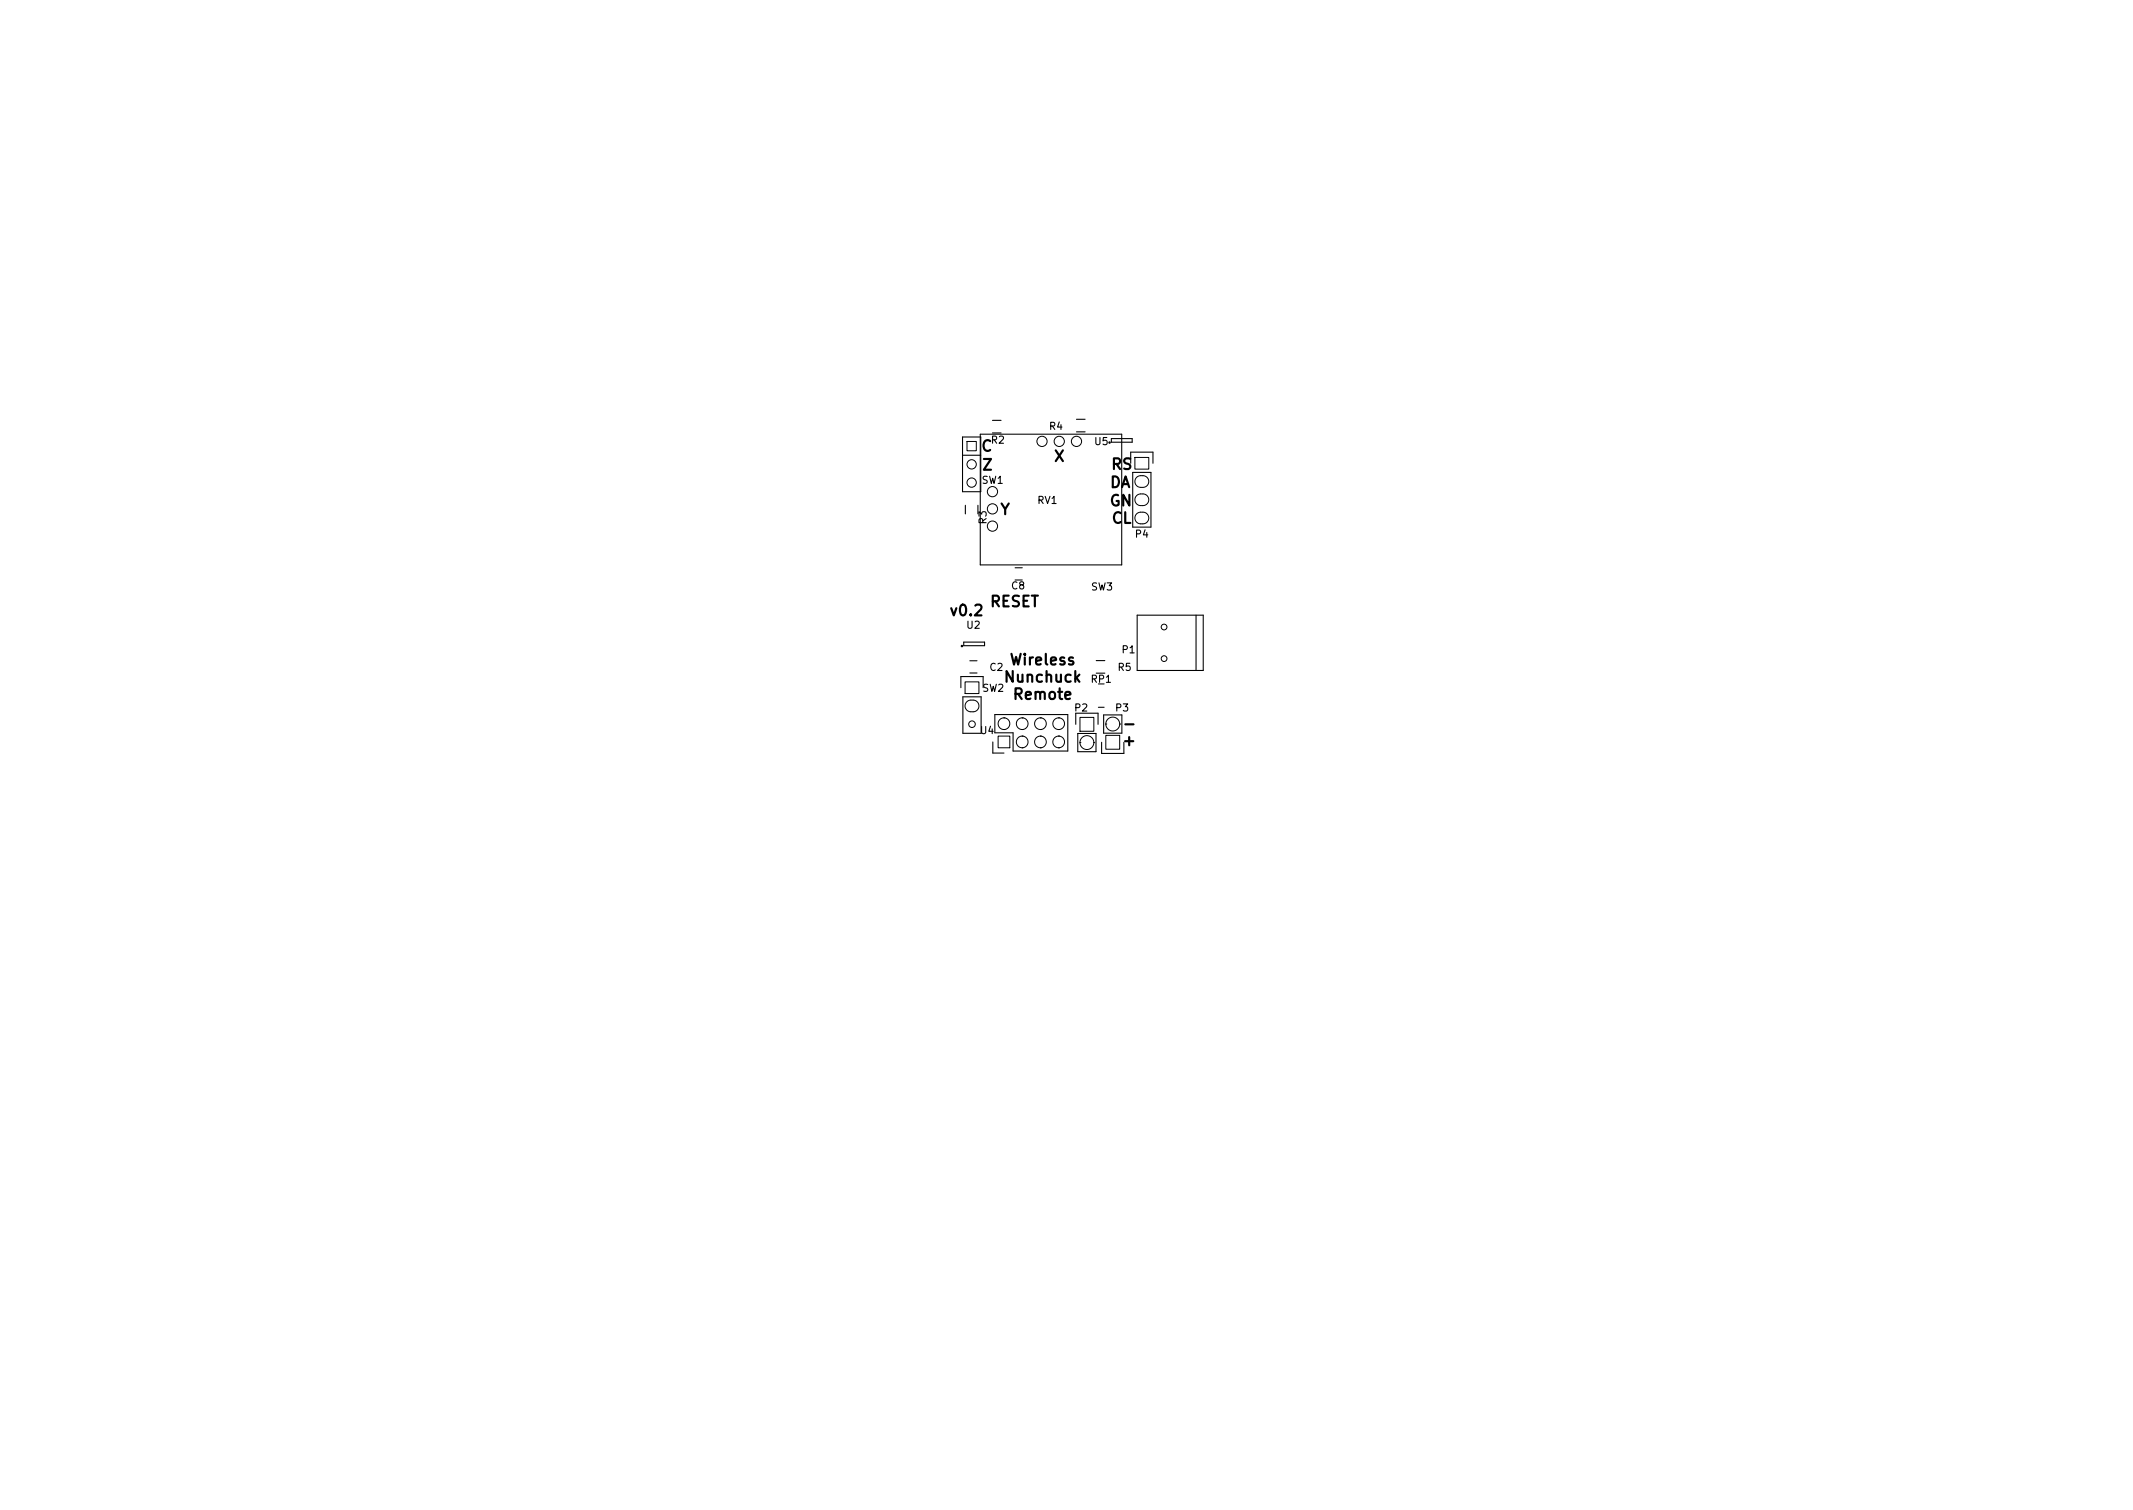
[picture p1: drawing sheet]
<svg xmlns="http://www.w3.org/2000/svg" width="297mm" height="210mm" viewBox="0 0 297 210" stroke-linecap="round" stroke-linejoin="round" font-family="sans-serif">
<defs><g id="words">
<g font-size="2.1">
<text x="136.7" y="62.9">C</text>
<text x="136.9" y="65.5">Z</text>
<text x="146.8" y="64.3">X</text>
<text x="154.8" y="65.4">RS</text>
<text x="139.3" y="71.7">Y</text>
<text x="154.5" y="67.9">DA</text>
<text x="154.5" y="70.5">GN</text>
<text x="154.8" y="72.9">CL</text>
<text x="132.6" y="85.8">v0.2</text>
<text x="137.8" y="84.5">RESET</text>
<text x="140.2" y="95">Nunchuck</text>
<text x="140.9" y="92.6">Wireless</text>
<text x="141.4" y="97.4">Remote</text>
<text x="156.9" y="101.5">-</text>
<text x="156.6" y="103.8">+</text>
</g>
<g font-size="1.4">
<text x="146.2" y="59.8">R4</text>
<text x="138.1" y="61.8">R2</text>
<text x="152.5" y="62">U5</text>
<text x="136.7" y="67.4">SW1</text>
<text x="144.5" y="70.2">RV1</text>
<text x="137.4" y="72.9" transform="rotate(-90 137.4 72.9)">R3</text>
<text x="158.2" y="74.9">P4</text>
<text x="140.9" y="82.1">C8</text>
<text x="152" y="82.2">SW3</text>
<text x="134.7" y="87.5">U2</text>
<text x="137.9" y="93.4">C2</text>
<text x="152" y="95.1">RP1</text>
<text x="155.7" y="93.4">R5</text>
<text x="156.3" y="91">P1</text>
<text x="136.8" y="96.3">SW2</text>
<text x="149.7" y="99.1">P2</text>
<text x="155.4" y="99.1">P3</text>
<text x="136.6" y="102.2">U4</text>
</g>
</g></defs>
<g fill="none" stroke="#000" stroke-width=".15">
<path d="M138.2 58.5h1.2M149.9 58.4h1.2M134 60.8h2.6v7.7h-2.6zM134 63.4h2.6M134.4 70.4v1.2M136.2 70.4v1.2M136.5 60.5h19.7v18.2h-19.7zM141.4 79.1h1M149.9 60.1h1.2M154.8 61.1h2.9v.5h-2.9zM157.5 64.5v-1.5h3.1v1.5M157.7 65.8h2.6v7.6h-2.6z"/>
<path d="M133.8 95.8v-1.6h3.1v1.6M134.1 97h2.5v5.1h-2.5zM134.2 89.4h2.9v.5h-2.9zM135.1 92h1M135.1 93.7h1M138.5 99.5h10.2v5.1h-7.6v-2.6h-2.6zM152.7 92h1.2M153 98.5h.8M153.7 99.5h2.5v2.6h-2.5zM158.4 85.7h9.2v7.7h-9.2zM166.6 85.7v7.7M138.3 103.3v1.6h1.5"/>
<path d="M149.8 100.9v-1.6h3.1v1.6M150.1 102.1h2.5v2.6h-2.5zM153.4 103.4v1.5h3.1v-1.5"/>
<circle cx="134" cy="90" r=".1"/>
</g>
<g fill="none" stroke="#000" stroke-width=".14">
<path d="M134.7 61.5h1.3v1.3h-1.3zM158 63.7h2v1.6h-2zM158.3 66.5l.3-.2 .6-.1a.81 .81 0 0 1 .8 .8 .81 .81 0 0 1-.8 .9h-.3a.81 .81 0 0 1-.8-.5 .81 .81 0 0 1 .2-.9zM158.3 69l.3-.2h.6a.81 .81 0 0 1 .8 .8 .81 .81 0 0 1-.8 .8h-.3a.81 .81 0 0 1-.8-.5 .81 .81 0 0 1 .2-.9zM158.3 71.6l.3-.3h.6a.81 .81 0 0 1 .8 .8 .81 .81 0 0 1-.8 .8h-.3a.81 .81 0 0 1-.8-.5 .81 .81 0 0 1 .2-.8zM134.4 94.9h1.9v1.7h-1.9zM134.6 97.7l.4-.2h.5a.81 .81 0 0 1 .8 .8 .81 .81 0 0 1-.8 .8h-.3a.81 .81 0 0 1-.7-.5 .81 .81 0 0 1 .1-.9zM139.8 100h.1M139.8 100a.81 .81 0 0 1 .8 .8 .81 .81 0 0 1-.8 .8M139.8 100a.81 .81 0 0 0-.8 .8 .81 .81 0 0 0 .8 .8M142.3 100h.1M142.3 100a.81 .81 0 0 1 .9 .8 .81 .81 0 0 1-.9 .8"/>
<path d="M142.3 100a.81 .81 0 0 0-.8 .8 .81 .81 0 0 0 .8 .8M144.9 100h.1M144.9 100a.81 .81 0 0 1 .8 .8 .81 .81 0 0 1-.8 .8M144.9 100a.81 .81 0 0 0-.8 .8 .81 .81 0 0 0 .8 .8M147.4 100h.1M147.4 100a.81 .81 0 0 1 .8 .8 .81 .81 0 0 1-.8 .8M147.4 100a.81 .81 0 0 0-.8 .8 .81 .81 0 0 0 .8 .8M150.4 99.9h1.9v1.9h-1.9zM139 102.5h1.6v1.6h-1.6zM139.8 101.6h.1M142.3 104.1h.1M142.3 102.5h.1"/>
<path d="M142.3 102.5a.81 .81 0 0 1 .9 .8 .81 .81 0 0 1-.9 .8M142.3 102.5a.81 .81 0 0 0-.8 .8 .81 .81 0 0 0 .8 .8M142.3 101.6h.1M144.9 104.1h.1M144.9 102.5h.1M144.9 102.5a.81 .81 0 0 1 .8 .8 .81 .81 0 0 1-.8 .8M144.9 102.5a.81 .81 0 0 0-.8 .8 .81 .81 0 0 0 .8 .8M144.9 101.6h.1M147.4 104.1h.1M147.4 102.5h.1M147.4 102.5a.81 .81 0 0 1 .8 .8 .81 .81 0 0 1-.8 .8M147.4 102.5a.81 .81 0 0 0-.8 .8 .81 .81 0 0 0 .8 .8"/>
<path d="M147.4 101.6h.1M150.4 103.4h.1M150.4 103.4a.97 .97 0 0 0 1 1 .97 .97 0 0 0 .9-1M150.4 103.4a.97 .97 0 0 1 1-1 .97 .97 0 0 1 .9 1M152.3 103.4h.1M154 102.4h1.9v1.9h-1.9zM154 100.8h.1M154 100.8a.97 .97 0 0 1 1-.9 .97 .97 0 0 1 .9 .9M154 100.8a.97 .97 0 0 0 1 1 .97 .97 0 0 0 .9-1M155.9 100.8h.1"/>
<circle cx="135.3" cy="64.7" r=".65"/>
<circle cx="135.3" cy="67.2" r=".65"/>
<circle cx="138.2" cy="68.5" r=".71"/>
<circle cx="138.2" cy="73.3" r=".71"/>
<circle cx="138.2" cy="70.9" r=".71"/>
<circle cx="145.1" cy="61.5" r=".71"/>
<circle cx="147.5" cy="61.5" r=".71"/>
<circle cx="149.9" cy="61.5" r=".71"/>
<circle cx="162.1" cy="91.7" r=".4"/>
<circle cx="162.1" cy="87.3" r=".4"/>
<circle cx="135.4" cy="100.8" r=".46"/>
</g>
<use href="#words"/>
</svg>
